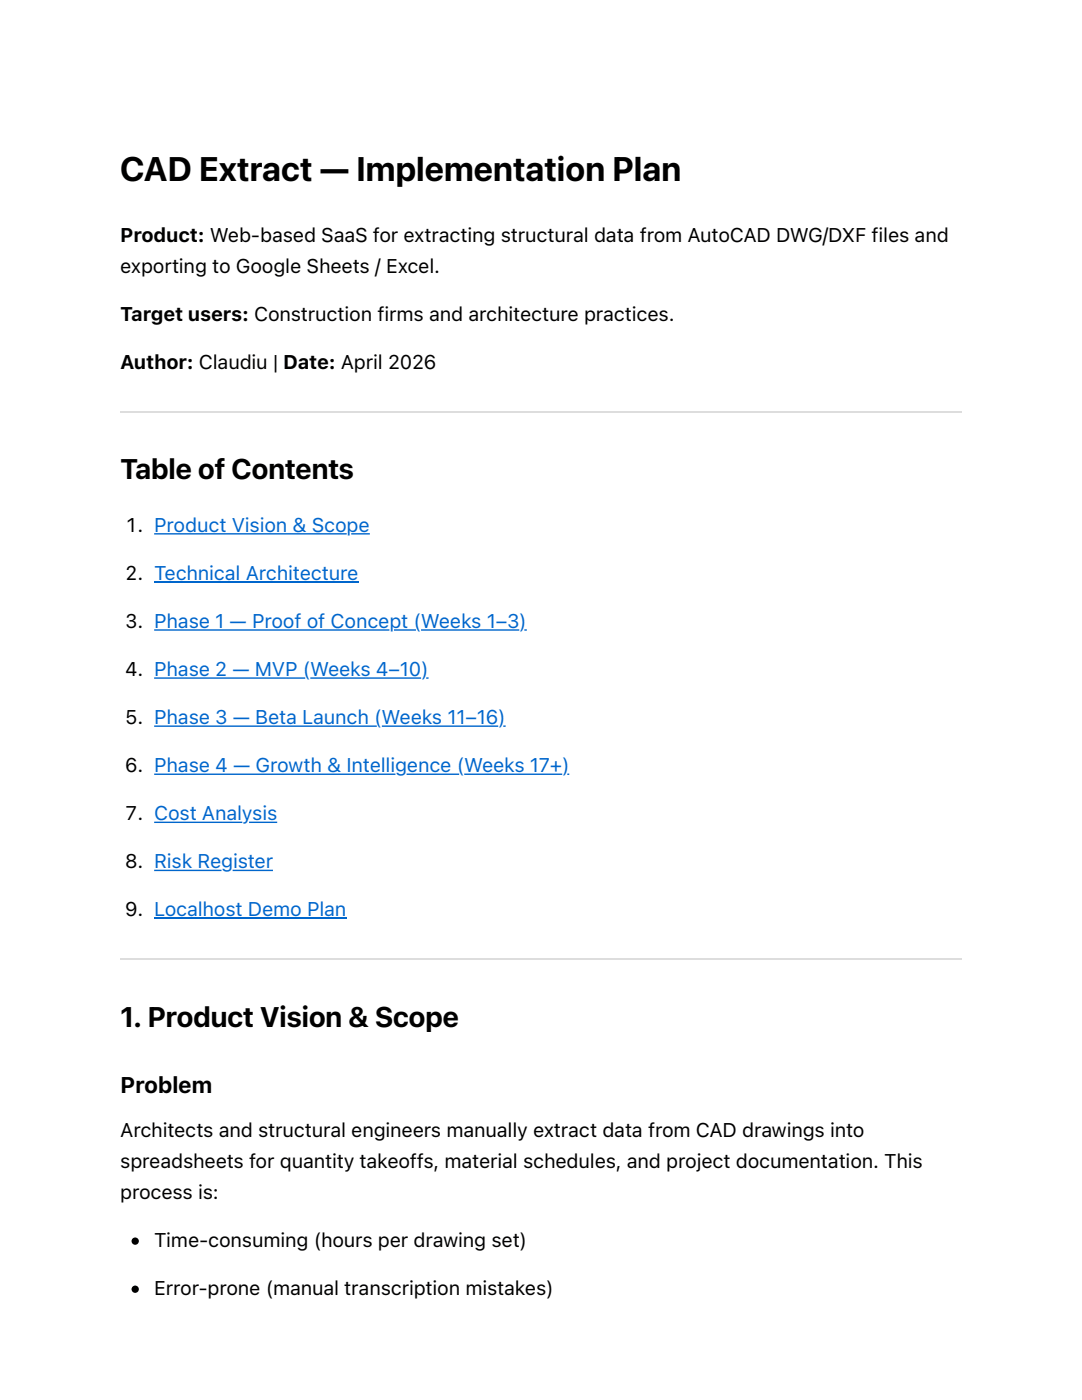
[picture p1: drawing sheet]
<svg xmlns="http://www.w3.org/2000/svg" width="216mm" height="279mm" viewBox="0 0 216 279" stroke-linecap="round" stroke-linejoin="round" font-family="sans-serif">
<defs><g id="words">
<text font-size="6.8" x="24" y="36.1">CAD Extract — Implementation Plan</text>
<g font-size="5.6">
<text x="24" y="95.7">Table of Contents</text>
<text x="24" y="204.9">1. Product Vision &amp; Scope</text>
</g>
<text font-size="4.5" x="24" y="218.2">Problem</text>
<g font-size="4">
<text x="24" y="48.3">Product: Web-based SaaS for extracting structural data from AutoCAD DWG/DXF files and</text>
<text x="24" y="54.5">exporting to Google Sheets / Excel.</text>
<text x="24" y="64.1">Target users: Construction firms and architecture practices.</text>
<text x="24" y="73.7">Author: Claudiu | Date: April 2026</text>
<text x="25" y="106.1">1. Product Vision &amp; Scope</text>
<text x="25" y="115.7">2. Technical Architecture</text>
<text x="25" y="125.3">3. Phase 1 — Proof of Concept (Weeks 1–3)</text>
<text x="25" y="134.9">4. Phase 2 — MVP (Weeks 4–10)</text>
<text x="25" y="144.5">5. Phase 3 — Beta Launch (Weeks 11–16)</text>
<text x="25" y="154.1">6. Phase 4 — Growth &amp; Intelligence (Weeks 17+)</text>
<text x="25" y="163.7">7. Cost Analysis</text>
<text x="25" y="173.3">8. Risk Register</text>
<text x="25" y="182.9">9. Localhost Demo Plan</text>
<text x="24" y="226.9">Architects and structural engineers manually extract data from CAD drawings into</text>
<text x="24" y="233.1">spreadsheets for quantity takeoffs, material schedules, and project documentation. This</text>
<text x="24" y="239.3">process is:</text>
<text x="30.8" y="248.9">Time-consuming (hours per drawing set)</text>
<text x="30.8" y="258.5">Error-prone (manual transcription mistakes)</text>
</g>
</g></defs>
<path d="M24 82.3h167.9M24 191.5h167.9" fill="none" stroke="#ddd" stroke-width=".28"/>
<path d="M30.8 106.4h38.4v.3h-38.4zM70.1 106.4h3.7v.3h-3.7z" fill="#06c"/>
<path d="M30.8 116.1h40.7" fill="none" stroke="#06c" stroke-width=".28"/>
<g fill="#06c">
<path d="M30.8 125.6h46.9v.3h-46.9zM78.6 125.6h4.4v.3h-4.4zM84 125.6h19.6v.3h-19.6zM104.6 125.6h.5v.3h-.5z"/>
<path d="M30.8 135.2h30.1v.3h-30.1zM61.9 135.2h22.1v.3h-22.1zM85 135.2h.5v.3h-.5z"/>
<path d="M30.8 144.8h44.4v.3h-44.4zM76.2 144.8h23.2v.3h-23.2zM100.4 144.8h.5v.3h-.5z"/>
<path d="M30.8 154.4h48.1v.3h-48.1zM81.1 154.4h10.5v.3h-10.5zM92.6 154.4h19.6v.3h-19.6zM113.2 154.4h.4v.3h-.4z"/>
<path d="M30.8 164h17.5v.3h-17.5zM49.7 164h5.6v.3h-5.6z"/>
<path d="M30.8 173.6h13.4v.2h-13.4zM46.4 173.6h8.1v.2h-8.1z"/>
</g>
<path d="M30.8 183.3h38.3" fill="none" stroke="#06c" stroke-width=".28"/>
<g fill="#000">
<circle cx="27" cy="247.7" r=".73"/>
<circle cx="27" cy="257.3" r=".73"/>
</g>
<use href="#words"/>
</svg>
